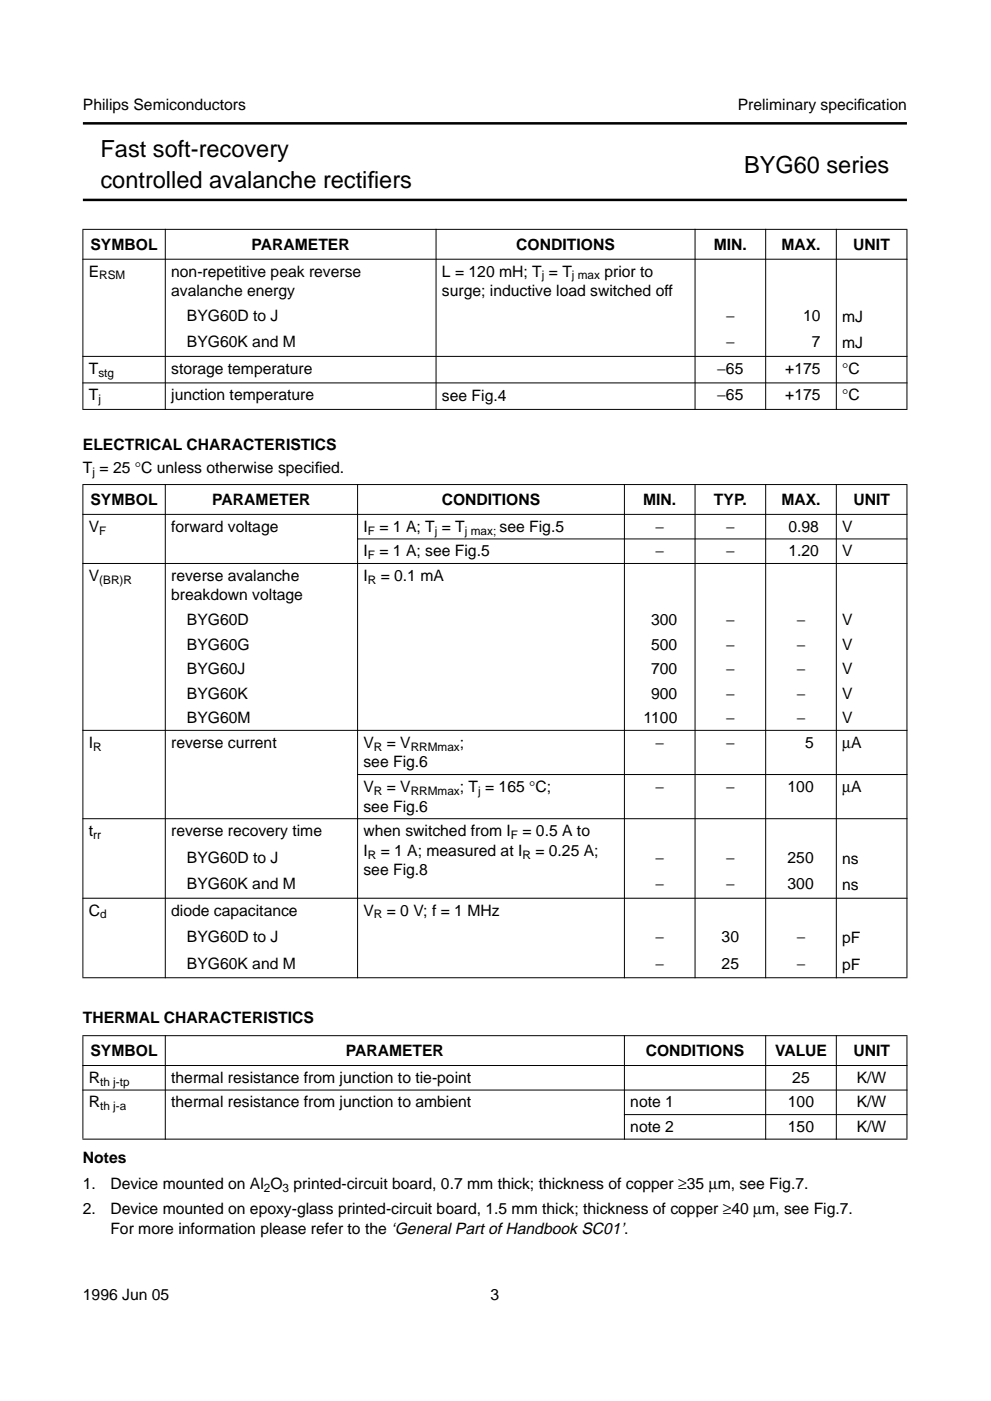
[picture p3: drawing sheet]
<svg xmlns="http://www.w3.org/2000/svg" width="210mm" height="297mm" viewBox="0 0 210 297" stroke-linecap="round" stroke-linejoin="round" font-family="sans-serif">
<defs><g id="words">
<g font-size="5">
<text x="21.3" y="33.3">Fast soft-recovery</text>
<text x="21.3" y="39.9">controlled avalanche rectif</text>
<text x="78" y="39.9">iers</text>
<text x="157.9" y="36.6">BYG60 series</text>
</g>
<g font-size="3.3">
<text x="17.6" y="23.4">Philips Semiconductors</text>
<text x="156.5" y="23.4">Preliminary specif</text>
<text x="181.9" y="23.4">ication</text>
<text x="19.2" y="52.9">SYMBOL</text>
<text x="53.4" y="52.9">PARAMETER</text>
<text x="109.5" y="52.9">CONDITIONS</text>
<text x="151.4" y="52.9">MIN.</text>
<text x="165.8" y="52.9">MAX.</text>
<text x="181" y="52.9">UNIT</text>
<text x="18.8" y="58.6">E</text>
<text x="36.3" y="58.6">non-repetitive peak reverse</text>
<text x="93.8" y="58.6">L = 120 mH; T = T</text>
<text x="128.2" y="58.6">prior to</text>
<text x="36.3" y="62.8">avalanche energy</text>
<text x="93.8" y="62.8">surge; inductive load switched off</text>
<text x="39.6" y="68">BYG60D to J</text>
<text x="154" y="68">−</text>
<text x="170.4" y="68">10</text>
<text x="178.7" y="68.2">mJ</text>
<text x="39.6" y="73.6">BYG60K and M</text>
<text x="154" y="73.6">−</text>
<text x="172.3" y="73.6">7</text>
<text x="178.7" y="73.8">mJ</text>
<text x="18.8" y="79.2">T</text>
<text x="36.3" y="79.2">storage temperature</text>
<text x="152.2" y="79.2">−65</text>
<text x="166.6" y="79.2">+175</text>
<text x="178.7" y="79.2">°C</text>
<text x="18.8" y="84.9">T</text>
<text x="36.3" y="84.9">junction temperature</text>
<text x="93.8" y="85.1">see Fig.4</text>
<text x="152.2" y="84.9">−65</text>
<text x="166.6" y="84.9">+175</text>
<text x="178.7" y="84.9">°C</text>
<text x="17.6" y="95.5">ELECTRICAL CHARACTERISTICS</text>
<text x="17.6" y="100.3">T = 25 °C unless otherwise specif</text>
<text x="66.8" y="100.3">ied.</text>
<text x="19.2" y="107">SYMBOL</text>
<text x="45" y="107">PARAMETER</text>
<text x="93.7" y="107">CONDITIONS</text>
<text x="136.5" y="107">MIN.</text>
<text x="151.5" y="107">TYP.</text>
<text x="165.8" y="107">MAX.</text>
<text x="181.1" y="107">UNIT</text>
<text x="18.8" y="112.7">V</text>
<text x="36.3" y="112.7">forward voltage</text>
<text x="77.1" y="112.7">I</text>
<text x="80.5" y="112.7">= 1 A; T = T</text>
<text x="106" y="112.7">see Fig.5</text>
<text x="139.1" y="112.7">−</text>
<text x="154" y="112.7">−</text>
<text x="167.3" y="112.7">0.98</text>
<text x="178.7" y="112.7">V</text>
<text x="77.1" y="117.9">I</text>
<text x="80.5" y="117.9">= 1 A; see Fig.5</text>
<text x="139.1" y="117.9">−</text>
<text x="154" y="117.9">−</text>
<text x="167.3" y="117.9">1.20</text>
<text x="178.7" y="117.9">V</text>
<text x="18.8" y="123.1">V</text>
<text x="36.3" y="123.1">reverse avalanche</text>
<text x="77.1" y="123.1">I</text>
<text x="80.8" y="123.1">= 0.1 mA</text>
<text x="36.3" y="127.3">breakdown voltage</text>
<text x="39.7" y="137.7">BYG60G</text>
<text x="39.7" y="132.5">BYG60D</text>
<text x="138.2" y="137.7">500</text>
<text x="138.2" y="132.5">300</text>
<text x="154" y="137.7">−</text>
<text x="154" y="132.5">−</text>
<text x="169" y="137.7">−</text>
<text x="169" y="132.5">−</text>
<text x="178.7" y="132.5">V</text>
<text x="178.7" y="137.7">V</text>
<text x="39.7" y="142.9">BYG60J</text>
<text x="138.2" y="142.9">700</text>
<text x="154" y="142.9">−</text>
<text x="169" y="142.9">−</text>
<text x="178.7" y="142.9">V</text>
<text x="39.7" y="148.1">BYG60K</text>
<text x="138.2" y="148.1">900</text>
<text x="154" y="148.1">−</text>
<text x="169" y="148.1">−</text>
<text x="178.7" y="148.1">V</text>
<text x="39.7" y="153.3">BYG60M</text>
<text x="136.6" y="153.3">1100</text>
<text x="154" y="153.3">−</text>
<text x="169" y="153.3">−</text>
<text x="178.7" y="153.3">V</text>
<text x="18.8" y="158.5">I</text>
<text x="36.3" y="158.5">reverse current</text>
<text x="77.1" y="158.5">V</text>
<text x="82.1" y="158.5">= V</text>
<text x="97.6" y="158.5">;</text>
<text x="139.1" y="158.5">−</text>
<text x="154" y="158.5">−</text>
<text x="170.8" y="158.5">5</text>
<text x="178.7" y="158.5">µA</text>
<text x="77.1" y="162.7">see Fig.6</text>
<text x="77.1" y="167.9">V</text>
<text x="82.1" y="167.9">= V</text>
<text x="97.6" y="167.9">; T = 165 °C;</text>
<text x="139.1" y="167.9">−</text>
<text x="154" y="167.9">−</text>
<text x="167.1" y="167.9">100</text>
<text x="178.7" y="167.9">µA</text>
<text x="77.1" y="172.1">see Fig.6</text>
<text x="18.8" y="177.3">t</text>
<text x="36.3" y="177.3">reverse recovery time</text>
<text x="77.1" y="177.3">when switched from I</text>
<text x="110.8" y="177.3">= 0.5 A to</text>
<text x="39.7" y="182.9">BYG60D to J</text>
<text x="77.1" y="185.6">see Fig.8</text>
<text x="77.1" y="181.4">I</text>
<text x="80.8" y="181.4">= 1 A; measured at I</text>
<text x="113.6" y="181.4">= 0.25 A;</text>
<text x="139.1" y="182.9">−</text>
<text x="154" y="182.9">−</text>
<text x="167.1" y="182.9">250</text>
<text x="178.7" y="183.1">ns</text>
<text x="39.7" y="188.5">BYG60K and M</text>
<text x="139.1" y="188.5">−</text>
<text x="154" y="188.5">−</text>
<text x="167.1" y="188.5">300</text>
<text x="178.7" y="188.7">ns</text>
<text x="18.8" y="194.1">C</text>
<text x="36.3" y="194.1">diode capacitance</text>
<text x="77.1" y="194.1">V</text>
<text x="82.1" y="194.1">= 0 V; f = 1 MHz</text>
<text x="39.7" y="199.7">BYG60D to J</text>
<text x="139.1" y="199.7">−</text>
<text x="153.1" y="199.7">30</text>
<text x="169" y="199.7">−</text>
<text x="178.7" y="200">pF</text>
<text x="39.7" y="205.4">BYG60K and M</text>
<text x="139.1" y="205.4">−</text>
<text x="153.1" y="205.4">25</text>
<text x="169" y="205.4">−</text>
<text x="178.7" y="205.6">pF</text>
<text x="17.6" y="216.8">THERMAL CHARACTERISTICS</text>
<text x="19.2" y="223.9">SYMBOL</text>
<text x="73.4" y="223.9">PARAMETER</text>
<text x="137" y="223.9">CONDITIONS</text>
<text x="164.4" y="223.9">VALUE</text>
<text x="181.1" y="223.9">UNIT</text>
<text x="18.8" y="229.6">R</text>
<text x="36.3" y="229.6">thermal resistance from junction to tie-point</text>
<text x="168.1" y="229.6">25</text>
<text x="181.8" y="229.6">K/W</text>
<text x="18.8" y="234.8">R</text>
<text x="36.3" y="234.8">thermal resistance from junction to ambient</text>
<text x="133.7" y="234.8">note 1</text>
<text x="133.7" y="240">note 2</text>
<text x="167.2" y="234.8">100</text>
<text x="167.2" y="240">150</text>
<text x="181.8" y="234.8">K/W</text>
<text x="181.8" y="240">K/W</text>
<text x="17.6" y="246.7">Notes</text>
<text x="17.6" y="257.5">2.</text>
<text x="17.6" y="252.1">1.</text>
<text x="23.4" y="257.5">Device mounted on epoxy-glass printed-circuit board, 1.5 mm thick; thickness of copper ≥40 µm, see Fig.7.</text>
<text x="23.4" y="252.1">Device mounted on Al O printed-circuit board, 0.7 mm thick; thickness of copper ≥35 µm, see Fig.7.</text>
<text x="23.4" y="261.6">For more information please refer to the ‘General Part of Handbook SC01’.</text>
<text x="17.6" y="275.6">1996 Jun 05</text>
<text x="104.1" y="275.6">3</text>
</g>
<g font-size="2.5">
<text x="21.1" y="59.2">RSM</text>
<text x="115" y="59.2">j</text>
<text x="121.3" y="59.2">j max</text>
<text x="20.9" y="79.8">stg</text>
<text x="20.9" y="85.5">j</text>
<text x="19.6" y="100.9">j</text>
<text x="21.1" y="113.3">F</text>
<text x="78" y="113.3">F</text>
<text x="92.2" y="113.3">j</text>
<text x="98.6" y="113.3">j max;</text>
<text x="78" y="118.5">F</text>
<text x="21.1" y="123.7">(BR)R</text>
<text x="78" y="123.7">R</text>
<text x="19.8" y="159.1">R</text>
<text x="79.3" y="159.1">R</text>
<text x="87.2" y="159.1">RRMmax</text>
<text x="79.3" y="168.5">R</text>
<text x="87.2" y="168.5">RRMmax</text>
<text x="101.4" y="168.5">j</text>
<text x="19.8" y="177.9">rr</text>
<text x="108.4" y="177.9">F</text>
<text x="78" y="182">R</text>
<text x="110.9" y="182">R</text>
<text x="21.2" y="194.7">d</text>
<text x="79.3" y="194.7">R</text>
<text x="21.2" y="230.2">th j-tp</text>
<text x="21.2" y="235.4">th j-a</text>
<text x="56" y="252.7">2</text>
<text x="60" y="252.7">3</text>
</g>
</g></defs>
<path d="M17.6 26.2h174.8M17.6 42.4h174.8" fill="none" stroke="#000" stroke-width=".53"/>
<g fill="#000" stroke="#000" stroke-width=".21">
<path d="M17.5 48.6h175zM17.5 55h175zM17.5 75.6h175zM17.6 48.7v38zM35.1 48.5v38.4zM92.5 48.5v38.4zM147.5 48.5v38.4zM162.5 48.5v38.4zM177.4 48.5v38.4zM192.4 48.7v38zM17.5 81.2h175zM17.5 86.8h175z"/>
<path d="M17.5 102.7h175zM17.5 109.1h175zM75.8 114.3h116.7zM17.5 119.5h175zM17.5 154.9h175zM75.8 164.2h116.7zM17.5 173.6h175zM17.5 190.4h175zM17.6 102.8v104.4zM35.1 102.6v104.8zM75.9 102.6v104.8zM132.5 102.6v104.8z"/>
<path d="M147.5 102.6v104.8zM162.5 102.6v104.8zM177.4 102.6v104.8zM192.4 102.8v104.4zM17.5 207.3h175zM17.5 219.6h175zM17.5 225.9h175zM17.5 231.1h175zM132.4 236.3h60.1zM17.6 219.7v21.7zM35.1 219.5v22.1zM132.5 219.5v22.1z"/>
<path d="M162.5 219.5v22.1zM177.4 219.5v22.1zM192.4 219.7v21.7zM17.5 241.5h175z"/>
</g>
<use href="#words"/>
</svg>
